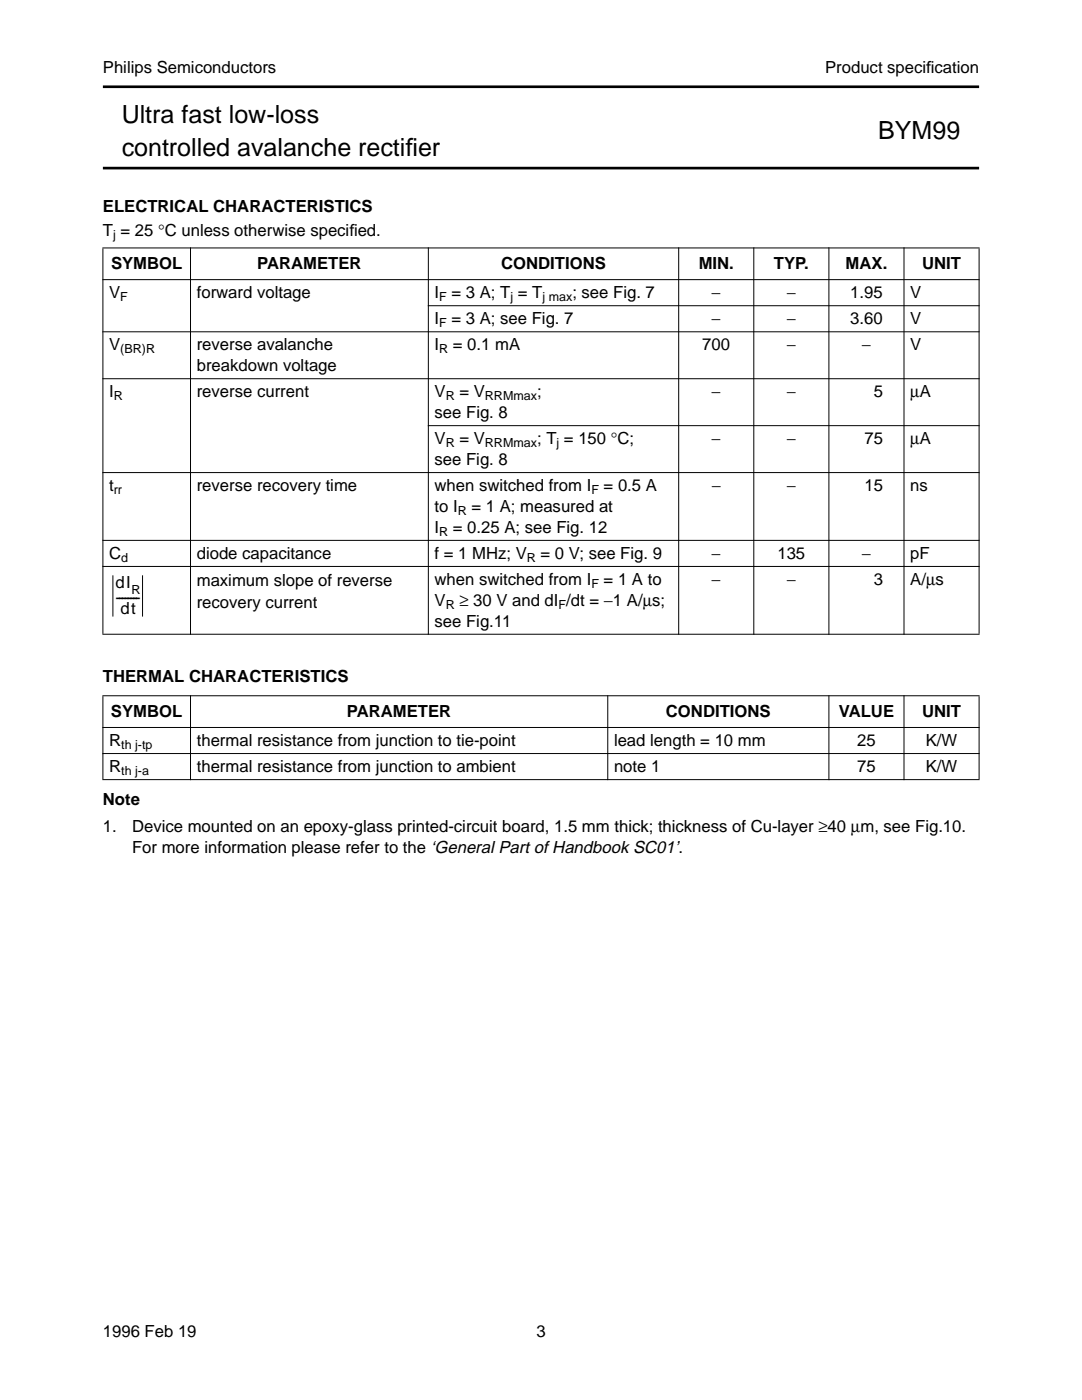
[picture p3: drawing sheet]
<svg xmlns="http://www.w3.org/2000/svg" width="216mm" height="279mm" viewBox="0 0 216 279" stroke-linecap="round" stroke-linejoin="round" font-family="sans-serif">
<defs><g id="words">
<g font-size="5">
<text x="24.3" y="24.5">Ultra fast low-loss</text>
<text x="175.2" y="27.8">BYM99</text>
<text x="24.3" y="31.1">controlled avalanche rectif</text>
<text x="80.9" y="31.1">ier</text>
</g>
<g font-size="3.3">
<text x="20.5" y="14.5">Philips Semiconductors</text>
<text x="164.6" y="14.5">Product specif</text>
<text x="184.8" y="14.5">ication</text>
<text x="20.5" y="42.2">ELECTRICAL CHARACTERISTICS</text>
<text x="20.5" y="47">T = 25 °C unless otherwise specif</text>
<text x="69.7" y="47">ied.</text>
<text x="22.2" y="53.8">SYMBOL</text>
<text x="51.3" y="53.8">PARAMETER</text>
<text x="100" y="53.8">CONDITIONS</text>
<text x="139.4" y="53.8">MIN.</text>
<text x="154.4" y="53.8">TYP.</text>
<text x="168.7" y="53.8">MAX.</text>
<text x="184" y="53.8">UNIT</text>
<text x="21.8" y="59.5">V</text>
<text x="39.3" y="59.5">forward voltage</text>
<text x="86.7" y="59.5">I</text>
<text x="90.1" y="59.5">= 3 A; T = T</text>
<text x="114.2" y="59.5">; see Fig. 7</text>
<text x="142" y="59.5">−</text>
<text x="157" y="59.5">−</text>
<text x="169.6" y="59.5">1.95</text>
<text x="181.6" y="59.5">V</text>
<text x="86.7" y="64.7">I</text>
<text x="90.1" y="64.7">= 3 A; see Fig. 7</text>
<text x="142" y="64.7">−</text>
<text x="157" y="64.7">−</text>
<text x="169.6" y="64.7">3.60</text>
<text x="181.6" y="64.7">V</text>
<text x="21.8" y="69.9">V</text>
<text x="39.3" y="69.9">reverse avalanche</text>
<text x="86.7" y="69.9">I</text>
<text x="90.4" y="69.9">= 0.1 mA</text>
<text x="140.1" y="69.9">700</text>
<text x="157" y="69.9">−</text>
<text x="172" y="69.9">−</text>
<text x="181.6" y="69.9">V</text>
<text x="39.3" y="74.1">breakdown voltage</text>
<text x="21.8" y="79.3">I</text>
<text x="39.3" y="79.3">reverse current</text>
<text x="86.7" y="83.4">see Fig. 8</text>
<text x="86.7" y="79.3">V</text>
<text x="91.7" y="79.3">= V</text>
<text x="107.2" y="79.3">;</text>
<text x="142" y="79.3">−</text>
<text x="157" y="79.3">−</text>
<text x="174.4" y="79.3">5</text>
<text x="181.6" y="79.3">µA</text>
<text x="86.7" y="88.6">V</text>
<text x="91.7" y="88.6">= V</text>
<text x="107.2" y="88.6">; T = 150 °C;</text>
<text x="142" y="88.6">−</text>
<text x="157" y="88.6">−</text>
<text x="172.5" y="88.6">75</text>
<text x="181.6" y="88.6">µA</text>
<text x="86.7" y="92.8">see Fig. 8</text>
<text x="21.8" y="98">t</text>
<text x="39.3" y="98">reverse recovery time</text>
<text x="86.7" y="98">when switched from I</text>
<text x="120.4" y="98">= 0.5 A</text>
<text x="142" y="98">−</text>
<text x="157" y="98">−</text>
<text x="172.5" y="98">15</text>
<text x="181.6" y="98">ns</text>
<text x="86.7" y="102.2">to I</text>
<text x="86.7" y="106.3">I</text>
<text x="90.4" y="106.3">= 0.25 A; see Fig. 12</text>
<text x="94.1" y="102.2">= 1 A; measured at</text>
<text x="21.8" y="111.5">C</text>
<text x="39.3" y="111.5">diode capacitance</text>
<text x="86.7" y="111.5">f = 1 MHz; V</text>
<text x="107.9" y="111.5">= 0 V; see Fig. 9</text>
<text x="142" y="111.5">−</text>
<text x="155.1" y="111.5">135</text>
<text x="172" y="111.5">−</text>
<text x="181.6" y="111.5">pF</text>
<text x="23.1" y="117.4">dI</text>
<text x="39.3" y="116.9">maximum slope of reverse</text>
<text x="86.7" y="116.7">when switched from I</text>
<text x="120.4" y="116.7">= 1 A to</text>
<text x="142" y="116.7">−</text>
<text x="157" y="116.7">−</text>
<text x="174.4" y="116.7">3</text>
<text x="181.6" y="116.7">A/µs</text>
<text x="23.1" y="120.4">--------</text>
<text x="24" y="122.5">dt</text>
<text x="39.3" y="121.3">recovery current</text>
<text x="86.7" y="125">see Fig.11</text>
<text x="86.7" y="120.9">V</text>
<text x="91.7" y="120.9">≥ 30 V and dI /dt = −1 A/µs;</text>
<text x="20.5" y="136.1">THERMAL CHARACTERISTICS</text>
<text x="22.1" y="143.2">SYMBOL</text>
<text x="69.2" y="143.2">PARAMETER</text>
<text x="132.9" y="143.2">CONDITIONS</text>
<text x="167.4" y="143.2">VALUE</text>
<text x="184" y="143.2">UNIT</text>
<text x="21.8" y="148.9">R</text>
<text x="39.3" y="148.9">thermal resistance from junction to tie-point</text>
<text x="122.5" y="148.9">lead length = 10 mm</text>
<text x="171" y="148.9">25</text>
<text x="184.7" y="148.9">K/W</text>
<text x="21.8" y="154.1">R</text>
<text x="39.3" y="154.1">thermal resistance from junction to ambient</text>
<text x="122.5" y="154.1">note 1</text>
<text x="171" y="154.1">75</text>
<text x="184.7" y="154.1">K/W</text>
<text x="20.5" y="160.7">Note</text>
<text x="20.5" y="166.1">1.</text>
<text x="26.4" y="166.1">Device mounted on an epoxy-glass printed-circuit board, 1.5 mm thick; thickness of Cu-layer ≥40 µm, see Fig.10.</text>
<text x="26.4" y="170.3">For more information please refer to the ‘General Part of Handbook SC01’.</text>
<text x="20.5" y="266.8">1996 Feb 19</text>
<text x="107" y="266.8">3</text>
</g>
<g font-size="2.5">
<text x="22.6" y="47.6">j</text>
<text x="24" y="60.1">F</text>
<text x="87.6" y="60.1">F</text>
<text x="87.6" y="65.3">F</text>
<text x="101.9" y="60.1">j</text>
<text x="108.2" y="60.1">j max</text>
<text x="24" y="70.5">(BR)R</text>
<text x="87.6" y="70.5">R</text>
<text x="22.7" y="79.9">R</text>
<text x="88.9" y="79.9">R</text>
<text x="96.8" y="79.9">RRMmax</text>
<text x="88.9" y="89.2">R</text>
<text x="96.8" y="89.2">RRMmax</text>
<text x="111.1" y="89.2">j</text>
<text x="22.7" y="98.6">rr</text>
<text x="118" y="98.6">F</text>
<text x="87.6" y="106.9">R</text>
<text x="91.3" y="102.8">R</text>
<text x="24.2" y="112.1">d</text>
<text x="105.1" y="112.1">R</text>
<text x="26.2" y="118.6">R</text>
<text x="118" y="117.3">F</text>
<text x="88.9" y="121.5">R</text>
<text x="111.5" y="121.5">F</text>
<text x="24.2" y="149.5">th j-tp</text>
<text x="24.2" y="154.7">th j-a</text>
</g>
</g></defs>
<path d="M20.5 17.3h174.9M20.5 33.6h174.9" fill="none" stroke="#000" stroke-width=".53"/>
<g fill="#000" stroke="#000" stroke-width=".2">
<path d="M20.4 49.5h175.1zM20.4 55.8h175.1zM85.4 61h110.1zM20.4 66.2h175.1zM20.4 75.6h175.1zM85.4 84.9h110.1zM20.4 94.3h175.1zM20.4 107.8h175.1zM20.4 113h175.1zM20.5 49.6v76.9zM38 49.4v77.3zM85.5 49.4v77.3z"/>
<path d="M135.4 49.4v77.3zM150.4 49.4v77.3zM165.4 49.4v77.3zM180.4 49.4v77.3zM195.4 49.6v76.9zM20.4 126.6h175.1zM20.4 138.9h175.1zM20.5 139v16.5zM38 138.8v16.9zM121.3 138.8v16.9zM165.4 138.8v16.9zM180.4 138.8v16.9z"/>
<path d="M195.4 139v16.5zM20.4 145.2h175.1zM20.4 150.4h175.1zM20.4 155.6h175.1z"/>
</g>
<path d="M22.5 114.9v8.1M28.4 114.9v8.1" fill="none" stroke="#000" stroke-width=".2"/>
<use href="#words"/>
</svg>
